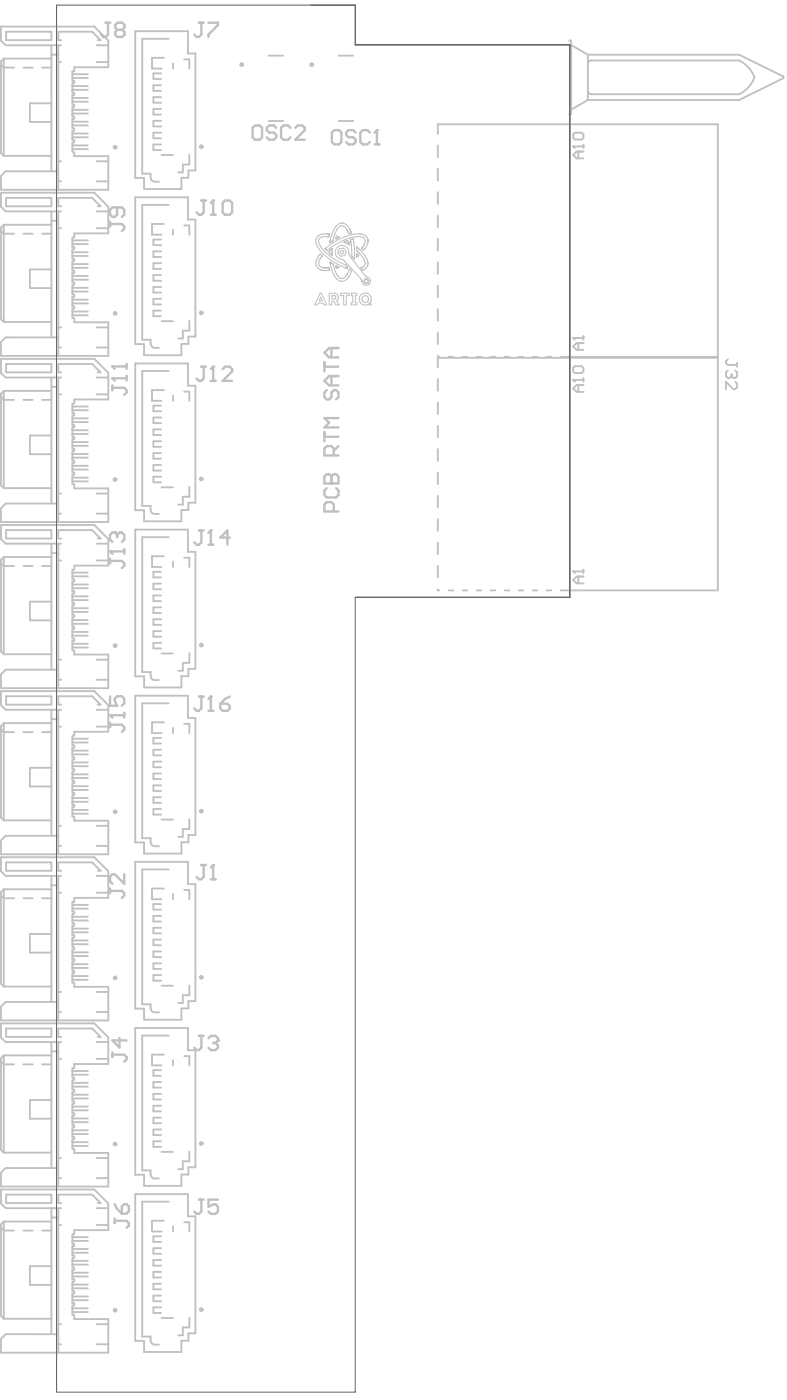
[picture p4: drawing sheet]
<svg xmlns="http://www.w3.org/2000/svg" width="280mm" height="499mm" viewBox="0 0 280 499" stroke-linecap="round" stroke-linejoin="round" font-family="sans-serif">
<g fill="none" stroke="#c0c0c0" stroke-width=".66">
<path d="M2.2 11.3v3M18.3 11.3v3M18.3 19.5h2.5M20.8 11.3v3M25.8 33l.6 .1v.7l-.6 .1v3.3l.6 .1M26.4 25.3l-.6 .2v3.2l.6 .2v.7l-.6 .1M54.6 26.1v2M54.6 34.6v2M54.6 38.8v2M65.6 21.1h1.8M25.8 41.4l.6 .2v.6l-.6 .2M25.8 45.6l.6 .2v.7l-.6 .1v3.3l.6 .1v.7l-.6 .2"/>
<path d="M25.8 54.1l.6 .2v1.3M54.6 47.3v2M57.5 55.3h4.1M67.4 58.6h-2.3v2.8h-1.7M50.6 61.9h3v1.3M54.1 79.8v3.8M67.1 60.7v2.6h-2.5M25.8 87.9l.6 .2v.7l-.6 .1M26.4 83.1v1.4l-.6 .2M26.4 92.3v.7l-.6 .1v3.3l.6 .1v.7l-.6 .2M54.6 89.6v2M54.6 93.8v2"/>
<path d="M61.6 81.8v1.8M65.6 80.3h1.8v3.3M25.8 100.6l.6 .2v.6l-.6 .2v3.2l.6 .2M25.8 109.1l.6 .1v.7l-.6 .1M25.8 113.3l.6 .1v1.4M54.6 102.2v2M54.6 106.5v2M57.5 114.4h4.1M67.1 119.9v2.6h-2.5M67.4 114.3v3.5h-2.3M18.3 137.8h2.5M50.6 121.1h3v1.3"/>
<path d="M63.4 120.6h1.7M25.8 147.1l.6 .2v.6l-.6 .2v3.2l.6 .2v.7l-.6 .1M25.8 155.6l.6 .1v.7l-.6 .2M26.4 142.3v1.4l-.6 .2M26.4 160v.6l-.6 .2v3.2l.6 .2v.7l-.6 .1M54.6 148.8v2M54.6 157.2v2M61.6 141v1.8M25.8 168.3l.6 .1v.7l-.6 .1v3.3l.6 .1M54.6 161.4v2M54.6 169.9v2M57.5 173.6h4.1"/>
<path d="M67.4 173.5v3.5h-2.3M.3 181.1v4.9M.3 187.1v4.9M2.2 188.9v3M18.3 188.9v3M18.3 197h2.5M20.8 188.9v3M50.6 180.3h3v1.3M51.3 181.8v4M65.6 198.7h1.8M67.1 181.7h-2.5v4.1M25.8 207.3v3.2l.6 .2v.7l-.6 .1"/>
<path d="M25.8 214.8l.6 .1v.7l-.6 .2v3.2l.6 .2v.6l-.6 .2M26.4 201.5v1.4l-.6 .2v3.2l.6 .2M54.6 203.7v2M54.6 208v2M54.6 216.4v2M25.8 223.2l.6 .2v.6l-.6 .2M26.4 227.6v.7l-.6 .1v3.3l.6 .1v1.4M50.6 239.5h3M54.6 224.9v2M54.6 229.1v2M57.5 232.8h4.1M67.4 236.2h-2.3v2.8h-1.7"/>
<path d="M2.2 248.1v3M18.3 248.1v3M18.3 256.2h2.5M20.8 248.1v3M65.6 257.9h1.8M25.8 269.7l.6 .2v.7l-.6 .1v3.3l.6 .1M25.8 274.9v3.3l.6 .1v.7l-.6 .2M26.4 262.1l-.6 .2v3.2l.6 .2v.6l-.6 .2M54.6 262.9v2M54.6 271.4v2M54.6 275.6v2M25.8 282.4l.6 .2v.6l-.6 .2v3.2l.6 .2v.7l-.6 .1"/>
<path d="M25.8 290.9l.6 .1v1.4M50.6 298.6h3v1.4M54.6 284.1v2M57.5 292h4.1M67.1 297.5v2.6h-2.5M67.4 295.4h-2.3v2.8h-1.7M26.4 319.9v1.4l-.6 .2M54.1 316.6v3.8M61.6 318.6v1.8M65.6 317.1h1.8v3.3M25.8 324.7l.6 .2v.6l-.6 .2M25.8 337.4l.6 .1v.7l-.6 .2v3.2l.6 .2"/>
<path d="M26.4 329.1v.7l-.6 .1v3.3l.6 .1v.7l-.6 .1M54.6 330.6v2M54.6 339v2M25.8 342.6v3.2l.6 .2v.7l-.6 .1M25.8 350.1l.6 .1v1.4M50.6 357.8h3v1.4M54.6 343.2v2M57.5 351.2h4.1M63.4 357.4h1.7M67.1 356.7v2.6h-2.5M67.4 351.1v3.5h-2.3M18.3 374.6h2.5"/>
<path d="M26.4 379.1v1.4l-.6 .2M61.6 377.7v1.9M25.8 383.9l.6 .2v.6l-.6 .2v3.2l.6 .2v.6l-.6 .2M25.8 392.3l.6 .2v.7l-.6 .1M26.4 396.7v.7l-.6 .2v3.2l.6 .2v.6l-.6 .2M54.6 385.5v2M54.6 398.2v2M.3 417.9v4.9M25.8 405l.6 .2v.7l-.6 .1v3.3l.6 .1M50.6 417h3v1.4M51.3 418.6v3.9M54.6 406.6v2"/>
<path d="M57.5 410.4h4.1M67.1 418.5h-2.5v4M67.4 410.3v3.5h-2.3M.3 423.8v5M2.2 425.7v3M18.3 433.8h2.5M18.3 425.7v3M20.8 425.7v3M26.4 438.3v1.4l-.6 .1v3.3l.6 .1M65.6 435.5h1.8M25.8 444.1v3.2l.6 .2v.6l-.6 .2M25.8 451.5l.6 .2v.7l-.6 .1v3.3l.6 .1v.7l-.6 .2"/>
<path d="M25.8 460l.6 .2v.6l-.6 .2M54.6 440.5v2M54.6 444.7v2M54.6 453.2v2M26.4 464.4v.6l-.6 .2v3.2l.6 .2v1.4M50.6 476.2h3M54.6 465.8v2M57.5 469.6h4.1M67.4 473h-2.3v2.8h-1.7"/>
</g>
<g fill="none" stroke="#c0c0c0" stroke-width=".36">
<path d="M114 90.5l.7 .6M114.6 91.2l-.4 .6M114.6 91.2h.1M114.7 91.2h-.1M114.7 91.1l-.3 .4M115.7 88.6v.1M115.7 88.6h.1M115.8 83.3h.1M115.8 95.4h.1M115.8 88.6h.1M115.8 88.5v.1M116 88.4l-.2 .1"/>
<path d="M116 88.4h.1M116 88.4l-.1 .1M116.1 95.4h-.1M116.2 95.4h-.1M116.8 95.4h-.3M116.8 95.3v.1M116.8 95.3h.3l.2 1h-.2M117 95.3h-.1M117.1 96.3l-.6 .1M117.1 96.3h.1M117.2 89.8v.1M117.3 96.3h-.1"/>
<path d="M117.4 90.2l.6 .5M117.5 93.4v.2M117.5 93.4h.1M117.5 86.3l-.1 .2M117.5 86.3h.1M117.5 86.5h-.1M117.5 89.2l-.1 .1M117.5 93.6h.1M117.5 93.6v.3M117.5 93.4v.1M117.5 93.8h.1M117.5 93.5h.1"/>
<path d="M117.5 93.9h.1M117.5 93.9l.1 .1M117.5 85.8v.1M117.6 85.7l-.1 .6M117.6 94v.1M117.6 94.1h.1M117.6 85.6v.1M117.6 86.4h.1M117.6 86.4l-.1 .1M117.6 93.5h.1M117.6 93.5l.9 .6M117.8 89l-.3 .2"/>
<path d="M117.8 89h.1M118 86.1l-.4 .3M118 90.7h.1M118 88.8l-.2 .2M118 90.7l.1 .1M118 88.8h.1M118 86.1h.1M118 90.7v.1M118.1 88.8h-.1M118.1 88.8h.1M118.1 90.8h.1M118.1 88.7v.1"/>
<path d="M118.1 86l-.1 .1M118.2 88.7h-.1M118.2 90.9h.1M118.2 88.7v2.2M118.6 94.2v.1M119.5 94.8l.1 .2M119.6 95v.3M119.6 95.1h.1M119.6 94.7l.9 .5M119.6 95.3h.1M119.8 84l-.2 1M119.9 85h.1"/>
<path d="M120.3 84.8h-.1M120.4 84.7v.1M120.5 95.2l.2 .1-1 .4v-.4M120.5 95.2l-.8 .3M120.6 84.7l-.7 .3M122.2 88.4l-1.5 .3-.5 1.4 1 1.2 1.5-.2M122.5 86.2h-.1M122.6 86.2h-.1M122.7 86.1h-.1M122.7 95.3l.2 .1M122.9 86l-.3 .2M112.1 108.6h.9l.3-.6h1.7l.3 .6"/>
<path d="M114 104.4h.3M114.2 105.9l.5 1.3h-1.1zM117.2 104.5h1.8M118.1 106.5h.9M119.8 107.1l.9 1.5h-1.2l-.7-1.2h-.7v1.2h-.9M121.4 100.2h.6"/>
</g>
<circle cx="119.9" cy="85" r=".17" fill="#c0c0c0"/>
<g fill="none" stroke="#c0c0c0" stroke-width=".36">
<path d="M121.4 79.5h.6M115.7 88.7l.7 .6M116.2 83.3h.2M116.3 84.3l.5 .1M116.4 89.3h.1M116.5 89.3h-.1M116.5 89.3h.1M116.5 95.4h-.3M116.6 84.4h.1M116.6 96.4h-.2M116.6 83.4h.1M116.7 83.4l.6 .1"/>
<path d="M116.7 84.4h.1M116.8 83.4h.1M117.3 83.5l-.2 .9h-.3M117.3 83.5l-.4 .9M119.8 84l1.1 .5-.3 .2M120.6 84.6l-1.1 .4M122.2 88.4l1 1.2-.5 1.5M122.4 86.2l1.9 .8v.3zM122.9 95.4l.5 .2M123 95.4l.1 .1M123.2 94.5l.6 .6-.2 .6M123.2 94.5l.4 1.2"/>
<path d="M123.2 94.5h.1M123.4 93.8l4.9 5.4M123.4 95.6h.1M123.4 95.6l.2 .1M123.6 85.8l-.7 .2M123.6 82l.5 1.2M123.6 95.6v.1M124 82.9v.1M124.1 83.2h.1M124.1 86.2l.2 .8M124.3 81.4l.7 1.3M124.4 95.8l.7 .8"/>
<path d="M124.8 85.4l.9-.3 .1 .3M124.8 85.4v.1M124.8 85.5v.1M124.8 85.5h.1M124.8 85.5l.4 3.4M124.8 85.6h.1M124.9 82.6h.1M125 82.7l.1 .3-.9 .2M125 82.8h.1M125.2 91.2l.9 1.1v-.7M125.3 92.2l4.5 5.9M125.8 85.4l.2 1.2"/>
<path d="M125.8 85.5h.1M126.9 88v1.2M126.9 88h.1M126.9 88l1.1 1M127 90.4l.7 .7-.8 .6M127 89.4l.4 .3M127.1 88.2h.1M127.2 89.6h.1M127.3 89.6l.9 1M127.9 83.3l.1 .1M128.4 95.3l.7 .9M128.9 88.4h.1"/>
<path d="M129.2 96.1v.1M129.3 96.1h-.1M129.4 96.1h-.1M129.5 87.4l-.8 1.2 .7 .6M129.7 99.4l1-.1 .7 .7-.4 1-1 .1-.6-.7zM130.9 86.6l-.1 .1M130.9 86.6h.1M130.9 86.5h.1M130.9 86.4v.1M130.9 86.4h.1M130.9 86.3v.1M130.9 85.5h.1"/>
<path d="M130.9 93.6h.1M130.9 93.6v.8l.1-.8M130.9 85.5v.8M131 93.6h.1M114 104.4l-1.9 4.2M114.3 104.4l1.9 4.2h-.9M117.2 104.5v4.1M118.4 105.3h.1M118.6 105.3h-.5v1.2M118.6 105.3h.3M118.6 105.3h.1M118.8 105.3h.2"/>
<path d="M121.3 104.5h3v.8h-1v3.3h-1v-3.3h-1zM125.1 104.5h1.9v.8h-.5v2.5h.5v.8h-2v-.8h.6v-2.5h-.5zM128.8 100.2v.1M128.8 100.2h.1M128.8 100.3h.1M131 108.4l.8-.6 .4 .8z"/>
</g>
<g fill="none" stroke="#c0c0c0" stroke-width=".66">
<path d="M2.2 14.3h16.1M2.2 11.3h16.1M18.3 16.1v44.9M20.8 16.1v51.5M20.8 14.3h1M20.8 11.3h12l3 3h-1M21.8 16.1h-19.8l-1.7-1.6v-5h33.3l4.9 5v9.5h-12.1v1.3M34.4 16.1h4.1M60 13.8h-9.4v48.1M95.6 19.8h5.2M120.5 19.8h5.2M202.6 14.4h.7v26.3h-.7"/>
<path d="M203.3 16l5.9 3.5M209.2 19.5v16.1M209.2 19.5h53.9l15.6 7.7M.3 23.1l1 1h3.7M1.3 20.9l-1 1v32.6l1 1M1.3 20.9h17M1.3 20.9v34.6M8.3 24.1h3.3M15 24.1h3.3M18.3 36.8h-7.7v6.7h7.7M20.8 22.1h1M25.8 29.7v3.3"/>
<path d="M25.8 39.1h5.5M25.8 36.2h5.5M25.8 34.9h5.5M25.8 32h5.5M25.8 30.7h5.5M25.8 27.8h5.5M25.8 26.4h5.5M26.4 37.3v.7l-.6 .2v3.2M34.4 22.1h4.1M54.6 38.8h2.7M54.6 36.6h2.7M54.6 34.6h2.7"/>
<path d="M54.6 28.1h2.7M54.6 26.1h2.7M57.3 30.4h-2.7v2h2.7M58.3 20.6h-4.2v3.8h3.4M61.6 22.6v1.9M67.4 21.1v3.4M209.2 35.6l-5.9 3.5M210.6 33.6h52.5M210.6 21.5h52.5M278.7 27.9l-15.6 7.7h-53.9M1.3 55.5h17M21.8 57.5h-1"/>
<path d="M25.8 42.4v3.2M25.8 50.9v3.2M25.8 53.1h5.5M25.8 51.8h5.5M25.8 48.9h5.5M25.8 47.6h5.5M25.8 43.4h5.5M25.8 40.5h5.5M25.8 44.7h5.5M26.4 55.6h12.1v12h-38.2v-4.9l1.7-1.7h18.7M34.4 57.5h4.1M54.6 49.3h2.7"/>
<path d="M54.6 47.3h2.7M54.6 40.8h2.7M57.3 43.1h-2.7v2h2.7M57.3 51.5h-2.7v2h2.7M67.4 55.1v3.5M95.6 43.1h5.2M120.5 43.1h5.2M155.8 47.7v-3.4h99.7v82.9h-56M155.8 51.9v4.1M2.2 70.5h16.1v3h-16.1zM18.3 75.3v44.9M18.3 78.7h2.5"/>
<path d="M20.8 75.3v51.5M20.8 64.6h1M21.8 75.3h-19.8l-1.7-1.6v-5h33.3l4.9 5v9.4h-12.1M21.8 73.5h-1v-3h12l3 3h-1M34.4 75.3h4.1M34.4 64.6h4.1M54.1 79.8h4.2M55.1 64.7h1.5M60 73h-9.4v48.1M67.1 60.7h2.4v-41.7h-2.6v-7.9h-18.8v52.3h3.2v4h13.3v-4.1M155.8 60.2v4.1M155.8 68.5v4.2"/>
<path d="M155.8 76.8v4.2M.3 82.3l1 1h3.7M1.3 80.1l-1 1v32.6l1 1M1.3 80.1h17M1.3 80.1v34.6M8.3 83.3h3.3M15 83.3h3.3M18.3 96h-7.7v6.6h7.7M20.8 81.3h1M25.8 84.7v3.2M25.8 88.9v3.3l.6 .1M25.8 97.4v3.2"/>
<path d="M25.8 98.3h5.5M25.8 94.1h5.5M25.8 91.2h5.5M25.8 89.9h5.5M25.8 87h5.5M25.8 85.6h5.5M31.3 99.7h-5.5M31.3 95.4h-5.5M34.4 81.3h4.1M54.1 83.6h3.4M54.6 95.8h2.7M54.6 93.8h2.7"/>
<path d="M54.6 91.6h2.7M54.6 89.6h2.7M57.3 85.3h-2.7v2h2.7M57.3 98h-2.7v2h2.7M155.8 85.1v4.2M155.8 93.5v4.1M1.3 114.7h17M20.8 116.7h1M25.8 110v3.3M25.8 111h5.5M25.8 106.8h5.5M25.8 102.5h5.5"/>
<path d="M26.4 114.8h12.1v12h-38.2v-4.9l1.7-1.7h18.7M26.4 105v.7l-.6 .1v3.3M31.3 108.1h-5.5M31.3 103.9h-5.5M31.3 112.3h-5.5M34.4 116.7h4.1M54.6 108.5h2.7M54.6 106.5h2.7M54.6 104.2h2.7M54.6 102.2h2.7M57.3 110.7h-2.7v2h2.7M65.1 117.8v2.8"/>
<path d="M67.1 119.9h2.4v-41.7h-2.6v-7.9h-18.8v52.3h3.2v4h13.3v-4.1M155.8 101.8v4.1M155.8 110.1v4.2M155.8 118.4v4.2M207.7 119.8v1.2M1.3 139.3l-1 1v32.6l1 1M1.3 139.3h17M1.3 139.3v34.6M2.2 129.7h16.1v3h-16.1zM18.3 134.5v44.9M20.8 134.5v51.5M20.8 123.8h1"/>
<path d="M21.8 134.5h-19.8l-1.7-1.6v-5h33.3l4.9 5v9.4h-12.1M21.8 132.7h-1v-3h12l3 3h-1M34.4 134.5h4.1M34.4 123.8h4.1M55.1 123.9h1.5M58.3 139h-4.2v3.8h3.4M60 132.2h-9.4v48.1M65.6 139.5h1.8v3.3M155.8 130.9v-3.4h99.7v82.9h-56M155.8 126.7v.5h.5M155.8 135.1v4.1M159.6 127.2h1.7"/>
<path d="M164.6 127.2h1.7M169.6 127.2h1.7M174.6 127.2h1.7M179.6 127.2h1.7M184.6 127.2h1.6M189.5 127.2h1.7M194.5 127.2h1.7M204 120.4h3.7M205.8 122.2v2.5M207.7 122.2h-2.5l-1.2 1.2 1.2 1.3h2.5M.3 141.5l1 1h3.7M8.3 142.5h3.3"/>
<path d="M15 142.5h3.3M18.3 155.2h-7.7v6.6h7.7M20.8 140.5h1M25.8 143.9v3.2M25.8 152.3v3.3M25.8 156.6v3.2l.6 .2M25.8 158.8h5.5M25.8 157.5h5.5M25.8 154.6h5.5M25.8 153.3h5.5M25.8 150.4h5.5M25.8 149.1h5.5"/>
<path d="M25.8 144.8h5.5M25.8 146.2h5.5M34.4 140.5h4.1M54.6 159.2h2.7M54.6 157.2h2.7M54.6 150.8h2.7M54.6 148.8h2.7M57.3 144.5h-2.7v2h2.7M57.3 153h-2.7v2h2.7M155.8 143.4v4.2M155.8 151.7v4.2M1.3 173.9h17"/>
<path d="M20.7 179.4h-18.7l-1.7 1.7M21.8 175.9h-1M25.8 165v3.3M25.8 171.5h5.5M25.8 170.2h5.5M25.8 167.3h5.5M25.8 166h5.5M25.8 163.1h5.5M25.8 161.7h5.5M26.4 172.6v1.4h12.1v12h-38.2M34.4 175.9h4.1M54.6 171.9h2.7"/>
<path d="M54.6 169.9h2.7M54.6 163.4h2.7M54.6 161.4h2.7M57.3 165.7h-2.7v2h2.7M65.1 177v2.8h-1.7M155.8 160v4.2M155.8 168.3v4.2M155.8 176.7v4.1M.3 187.1h33.3l4.9 4.9v9.5h-12.1M.3 192l1.7 1.7h19.8M1.3 198.5l-1 1v32.6l1 1M1.3 198.5h17"/>
<path d="M1.3 198.5v34.6M2.2 191.9h16.1M2.2 188.9h16.1M18.3 193.7v44.9M20.8 193.7v51.5M20.8 199.7h1M20.8 191.9h1M20.8 188.9h12l3 3h-1M20.8 183h1M34.4 199.7h4.1M34.4 183h4.1M34.4 193.7h4.1"/>
<path d="M48.1 188.7h18.8v7.9h2.6v41.7h-2.4v2.6h-2.5v4h-13.3v-3.9h-3.2zM51.3 185.8h13.3M55.1 183.1h1.5M58.3 198.2h-4.2v3.8h3.4M60 191.4h-9.4v48.1M67.1 181.7v-2.6h2.4v-41.7h-2.6v-7.9h-18.8v52.3h3.2M67.4 198.7v3.3M155.8 185v4.2M155.8 193.3v4.2M.3 200.7l1 1h3.7M8.3 201.7h3.3M15 201.7h3.3"/>
<path d="M18.3 214.4h-7.7v6.6h7.7M25.8 211.5v3.3M25.8 220v3.2M25.8 218h5.5M25.8 216.7h5.5M25.8 212.5h5.5M25.8 209.6h5.5M25.8 208.3h5.5M25.8 205.4h5.5M25.8 204h5.5M25.8 213.8h5.5M26.4 206.5v.6l-.6 .2"/>
<path d="M54.6 218.4h2.7M54.6 216.4h2.7M54.6 210h2.7M54.6 208h2.7M54.6 205.7h2.7M54.6 203.7h2.7M57.3 212.2h-2.7v2h2.7M61.6 200.2v1.8M155.8 209.9v.5h.5M155.8 201.6v4.2M159.6 210.4h1.7M164.6 210.4h1.7"/>
<path d="M169.6 210.4h1.7M174.6 210.4h1.7M179.6 210.4h1.7M184.6 210.4h1.6M189.5 210.4h1.7M194.5 210.4h1.7M1.3 233.1h17M21.8 235h-1M25.8 224.2v3.2l.6 .2M25.8 230.7h5.5M25.8 229.4h5.5M25.8 226.5h5.5"/>
<path d="M25.8 225.2h5.5M25.8 222.3h5.5M25.8 220.9h5.5M26.4 233.2h12.1v12h-38.2v-4.9l1.7-1.7h18.7M34.4 235h4.1M53.6 239.5v1.3M54.6 231.1h2.7M54.6 229.1h2.7M54.6 226.9h2.7M54.6 224.9h2.7M57.3 220.6h-2.7v2h2.7M67.4 232.7v3.5"/>
<path d="M.3 259.9l1 1h3.7M1.3 257.7l-1 1v32.6l1 1M1.3 257.7h17M1.3 257.7v34.6M2.2 251.1h16.1M2.2 248.1h16.1M18.3 252.9v44.9M20.8 252.9v51.5M20.8 258.9h1M20.8 251.1h1M20.8 248.1h12l3 3h-1M20.8 242.2h1"/>
<path d="M21.8 252.9h-19.8l-1.7-1.7v-5h33.3l4.9 5v9.5h-12.1v1.4M34.4 258.9h4.1M34.4 252.9h4.1M34.4 242.2h4.1M55.1 242.3h1.5M58.3 257.4h-4.2v3.8h3.4M60 250.6h-9.4v48M61.6 259.4v1.8M67.4 257.9v3.3M8.3 260.9h3.3M15 260.9h3.3M18.3 273.6h-7.7v6.6h7.7"/>
<path d="M25.8 266.5v3.2M25.8 279.2v3.2M25.8 277.2h5.5M25.8 275.9h5.5M25.8 273h5.5M25.8 271.7h5.5M25.8 268.8h5.5M25.8 267.4h5.5M25.8 264.6h5.5M25.8 263.2h5.5M26.4 274.1v.7l-.6 .1M54.6 277.6h2.7"/>
<path d="M54.6 275.6h2.7M54.6 273.4h2.7M54.6 271.4h2.7M54.6 264.9h2.7M54.6 262.9h2.7M57.3 267.1h-2.7v2h2.7M57.3 279.8h-2.7v2h2.7M1.3 292.3h17M21.8 294.2h-1M25.8 287.6v3.3M25.8 289.9h5.5M25.8 288.6h5.5"/>
<path d="M25.8 285.7h5.5M25.8 284.4h5.5M25.8 280.1h5.5M25.8 281.5h5.5M26.4 292.4h12.1v12h-38.2v-4.9l1.7-1.7h18.7M34.4 294.2h4.1M54.6 286.1h2.7M54.6 284.1h2.7M57.3 288.2h-2.7v2h2.7M67.1 297.5h2.4v-41.7h-2.6v-7.9h-18.8v52.3h3.2v3.9h13.3v-4M67.4 291.9v3.5M.3 319.1l1 1h3.7"/>
<path d="M1.3 316.9l-1 1v32.6l1 1M1.3 316.9h17M1.3 316.9v34.6M2.2 307.3h16.1v3h-16.1zM18.3 312.1v44.9M18.3 315.4h2.5M20.8 312.1v51.5M20.8 318.1h1M20.8 301.4h1M21.8 312.1h-19.8l-1.7-1.7v-5h33.3l4.9 5v9.5h-12.1M21.8 310.3h-1v-3h12l3 3h-1M34.4 318.1h4.1"/>
<path d="M34.4 312.1h4.1M34.4 301.4h4.1M54.1 316.6h4.2M55.1 301.5h1.5M60 309.8h-9.4v48M8.3 320.1h3.3M15 320.1h3.3M18.3 332.8h-7.7v6.6h7.7M25.8 321.5v3.2M25.8 325.7v3.2l.6 .2M25.8 334.1v3.3M25.8 339.3h5.5"/>
<path d="M25.8 335.1h5.5M25.8 330.9h5.5M25.8 326.6h5.5M25.8 322.4h5.5M31.3 336.4h-5.5M31.3 332.2h-5.5M31.3 328h-5.5M31.3 323.7h-5.5M54.1 320.4h3.4M54.6 339h2.7M54.6 332.6h2.7M54.6 330.6h2.7"/>
<path d="M57.3 322.1h-2.7v2h2.7M57.3 326.3h-2.7v2h2.7M57.3 334.8h-2.7v2h2.7M1.3 351.5h17M21.8 353.4h-1M25.8 346.8v3.3M25.8 347.8h5.5M25.8 343.5h5.5M26.4 351.6h12.1v12h-38.2v-4.9l1.7-1.7h18.7M26.4 341.8v.6l-.6 .2M31.3 344.9h-5.5M31.3 340.7h-5.5"/>
<path d="M31.3 349.1h-5.5M34.4 353.4h4.1M54.6 345.2h2.7M54.6 343.2h2.7M54.6 341h2.7M57.3 347.4h-2.7v2h2.7M65.1 354.6v2.8M67.1 356.7h2.4v-41.7h-2.6v-7.9h-18.8v52.3h3.2v3.9h13.3v-4M.3 378.2l1 1h3.7M1.3 376l-1 1v32.7l1 1M1.3 376h17M1.3 376v34.7"/>
<path d="M2.2 366.5h16.1v3h-16.1zM8.3 379.2h3.3M15 379.2h3.3M18.3 371.3v44.9M20.8 371.3v51.5M20.8 377.3h1M20.8 360.6h1M21.8 371.3h-19.8l-1.7-1.7v-5h33.3l4.9 5v9.5h-12.1M21.8 369.5h-1v-3h12l3 3h-1M34.4 377.3h4.1M34.4 371.3h4.1M34.4 360.6h4.1"/>
<path d="M55.1 360.7h1.5M58.3 375.8h-4.2v3.8h3.4M60 369h-9.4v48M65.6 376.3h1.8v3.3M18.3 392h-7.7v6.6h7.7M25.8 380.7v3.2M25.8 389.1v3.2M25.8 393.3v3.3l.6 .1M25.8 399.8h5.5M25.8 398.5h5.5M25.8 395.6h5.5M25.8 394.3h5.5"/>
<path d="M25.8 391.4h5.5M25.8 390.1h5.5M25.8 387.2h5.5M25.8 385.8h5.5M25.8 381.6h5.5M25.8 382.9h5.5M54.6 398.2h2.7M54.6 387.5h2.7M54.6 385.5h2.7M57.3 381.3h-2.7v2h2.7M57.3 389.8h-2.7v2h2.7M57.3 394h-2.7v2h2.7"/>
<path d="M1.3 410.7h17M20.7 416.2h-18.7l-1.7 1.7M20.8 419.8h1M21.8 412.6h-1M25.8 401.8v3.2M25.8 408.3h5.5M25.8 407h5.5M25.8 404.1h5.5M25.8 402.7h5.5M26.4 409.4v1.4h12.1v12h-38.2M34.4 419.8h4.1M34.4 412.6h4.1"/>
<path d="M54.6 408.6h2.7M54.6 406.6h2.7M54.6 400.2h2.7M55.1 419.9h1.5M57.3 402.4h-2.7v2h2.7M65.1 413.8v2.8h-1.7M67.1 418.5v-2.6h2.4v-41.7h-2.6v-7.9h-18.8v52.3h3.2M.3 423.8h33.3l4.9 5v9.5h-12.1M.3 437.4l1 1h3.7M.3 428.8l1.7 1.7h19.8M1.3 435.2l-1 1v32.7l1 1M1.3 435.2h17"/>
<path d="M1.3 435.2v34.7M2.2 428.7h16.1M2.2 425.7h16.1M8.3 438.4h3.3M15 438.4h3.3M18.3 430.5v44.9M20.8 430.5v51.5M20.8 436.5h1M20.8 428.7h1M20.8 425.7h12l3 3h-1M34.4 430.5h4.1M34.4 436.5h4.1"/>
<path d="M48.1 425.5h18.8v7.9h2.6v41.7h-2.4v2.6h-2.5v4h-13.3v-3.9h-3.2zM51.3 422.5h13.3M58.3 435h-4.2v3.8h3.4M60 428.2h-9.4v48M61.6 436.9v1.9M67.4 435.5v3.3M18.3 451.2h-7.7v6.6h7.7M25.8 448.3v3.2M25.8 456.8v3.2M25.8 459h5.5M25.8 457.7h5.5M25.8 454.8h5.5"/>
<path d="M25.8 453.5h5.5M25.8 449.3h5.5M25.8 446.4h5.5M25.8 445h5.5M25.8 442.1h5.5M25.8 440.8h5.5M25.8 450.6h5.5M26.4 443.2v.7l-.6 .2M54.6 455.2h2.7M54.6 453.2h2.7M54.6 446.7h2.7M54.6 444.7h2.7"/>
<path d="M54.6 442.5h2.7M54.6 440.5h2.7M57.3 449h-2.7v2h2.7M57.3 457.4h-2.7v2h2.7M1.3 469.9h17M20.8 479h1M21.8 471.8h-1M25.8 461v3.2l.6 .2M25.8 467.5h5.5M25.8 466.2h5.5M25.8 463.3h5.5M25.8 461.9h5.5"/>
<path d="M26.4 470h12.1v12h-38.2v-5l1.7-1.6h18.7M34.4 479h4.1M34.4 471.8h4.1M53.6 476.2v1.4M54.6 467.8h2.7M54.6 465.8h2.7M55.1 479.1h1.5M57.3 461.6h-2.7v2h2.7M67.4 469.5v3.5"/>
</g>
<circle cx="204" cy="120.4" r=".33" fill="#c0c0c0"/>
<path d="M204 120.4l.6 .6" fill="none" stroke="#c0c0c0" stroke-width=".66"/>
<path d="M39.2 257.4v1.7M39.2 258.2h4.2l.8 .9v.8l-.8 .9M39.2 254.8h5M44.2 254v1.7M39.2 316.6v1.7M39.2 317.4h4.2l.8 .9v.8l-.8 .9M44.2 311.5v3.4l-3.4-3.4h-.8l-.8 .8v1.7l.8 .9M40 374.9v1.7M40 375.8h4.2l.9 .8v.9l-.9 .8M42.5 369.9v3.3l-2.5-2.5h5.1" fill="none" stroke="#c0c0c0" stroke-width=".84"/>
<circle cx="39.2" cy="254.8" r=".42" fill="#c0c0c0"/>
<g fill="none" stroke="#c0c0c0" stroke-width=".84">
<path d="M37.6 8.1h1.7M38.4 8.1v4.2l-.8 .9h-.8l-.9-.9M41.8 10.6l-.8-.8v-.9l.8-.8h1.7l.9 .8v.9l-.9 .8M41.8 10.6l-.8 .9v.8l.8 .9h1.7l.9-.9v-.8l-.9-.9M41.8 10.6h1.7M39.2 254.8l.8 .9M39.2 248.1v3.4h2.5l-.9-1.7v-.9l.9-.8h1.7l.8 .8v1.7l-.8 .9M70.8 369.1h1.7M71.7 369.1v4.2l-.9 .9h-.8l-.9-.9M74.2 369.9l.8-.8h1.7l.9 .8v.9M70.8 427.4h1.7M71.7 427.4v4.3l-.9 .8h-.8l-.9-.8"/>
<path d="M77.6 427.4h-3.4v2.6l1.7-.9h.8l.9 .9v1.7l-.9 .8h-1.7l-.8-.8"/>
</g>
<circle cx="77.6" cy="370.8" r=".42" fill="#c0c0c0"/>
<path d="M71.7 308.2h1.6M72.5 308.2v4.3l-.8 .8h-.9l-.8-.8M75 313.3h1.7M75.9 308.2v5.1M75.9 371.6h.8M76.7 371.6l.9 .9v.8l-.9 .9h-1.7l-.8-.9M77.6 370.8l-.9 .8" fill="none" stroke="#c0c0c0" stroke-width=".84"/>
<circle cx="75.9" cy="308.2" r=".42" fill="#c0c0c0"/>
<path d="M70.8 8.1h1.7M71.7 8.1v4.2l-.9 .9h-.8l-.9-.9M74.2 8.1h3.4v.8l-3.4 3.4v.9M75.9 308.2l-.9 .9" fill="none" stroke="#c0c0c0" stroke-width=".84"/>
<path d="M204 203.6h3.7M205.8 205.4v2.5M207.7 205.4h-2.5l-1.2 1.2 1.2 1.3h2.5M207.7 203v1.2" fill="none" stroke="#c0c0c0" stroke-width=".66"/>
<circle cx="204" cy="203.6" r=".33" fill="#c0c0c0"/>
<path d="M204 203.6l.6 .6" fill="none" stroke="#c0c0c0" stroke-width=".66"/>
<path d="M39.2 199v1.7M39.2 199.9h4.2l.8 .8v.9l-.8 .8M39.2 196.5h5M44.2 195.6v1.7M40.8 434.1v1.7M40.8 435h4.2l.9 .8v.9l-.9 .8M40.8 429.1l.9 1.6 1.7 1.7M44.2 429.1h.8l.9 .8v1.7l-.9 .8h-1.6v-2.5z" fill="none" stroke="#c0c0c0" stroke-width=".84"/>
<circle cx="39.2" cy="196.5" r=".42" fill="#c0c0c0"/>
<path d="M39.2 196.5l.8 .8M40.8 189.7h-.8l-.8 .9v1.7l.8 .8" fill="none" stroke="#c0c0c0" stroke-width=".84"/>
<circle cx="40.8" cy="189.7" r=".42" fill="#c0c0c0"/>
<path d="M40 137.3v1.7M40 138.2h4.2l.9 .8v.9l-.9 .8M40 134.8h5.1M45.1 133.9v1.7M40.8 189.7l.9 .9M41.7 190.6v.8M41.7 190.6l.8-.9h.9l.8 .9v1.7l-.8 .8" fill="none" stroke="#c0c0c0" stroke-width=".84"/>
<circle cx="40" cy="134.8" r=".42" fill="#c0c0c0"/>
<path d="M40 134.8l.8 .8M40 130.6h5.1M45.1 129.7v1.7" fill="none" stroke="#c0c0c0" stroke-width=".84"/>
<circle cx="40" cy="130.6" r=".42" fill="#c0c0c0"/>
<path d="M39.2 79v1.7M39.2 79.8h4.2l.8 .9v.8l-.8 .8M41.7 73.9v2.5l-.9 .9h-.8l-.8-.9v-1.7l.8-.8h3.4l.8 .8v1.7l-.8 .9M40 130.6l.8 .8" fill="none" stroke="#c0c0c0" stroke-width=".84"/>
<path d="M204 52.2h3.7M205.8 54v2.4M207.7 54h-2.5l-1.2 1.2 1.2 1.2h2.5M207.7 51.6v1.2" fill="none" stroke="#c0c0c0" stroke-width=".66"/>
<circle cx="204" cy="52.2" r=".33" fill="#c0c0c0"/>
<path d="M204 52.2l.6 .6M204.6 47.3h2.4l.7 .6v1.2l-.7 .6h-2.4l-.6-.6v-1.2zM204 135.4h3.7M205.8 137.2v2.4M207.7 134.8v1.2M207.7 137.2h-2.5l-1.2 1.2 1.2 1.2h2.5" fill="none" stroke="#c0c0c0" stroke-width=".66"/>
<circle cx="204" cy="135.4" r=".33" fill="#c0c0c0"/>
<path d="M204 135.4l.6 .6M204.6 130.5h2.4l.7 .6v1.2l-.7 .6h-2.4l-.6-.6v-1.2zM259 128l-.6 .7v.7l.6 .6h3.4M261.7 132l.7 .7v1.3l-.7 .7h-.7M262.4 129.4v1.3" fill="none" stroke="#c0c0c0" stroke-width=".66"/>
<circle cx="261" cy="134.7" r=".33" fill="#c0c0c0"/>
<path d="M259 132l-.6 .7v1.3l.6 .7h.7l.7-.7M260.4 134l.6 .7M260.4 133.4v.6M261.7 136l.7 .7v1.3l-.7 .7h-.7l-2.6-2.7v2.7" fill="none" stroke="#c0c0c0" stroke-width=".66"/>
<path d="M115.5 172.3h5v-2.5l-.9-.9h-.8l-.8 .9v2.5M116.3 173.9l-.8 .9v1.6l.8 .8h3.3l.9-.8v-1.6l-.9-.9M118.8 182.2v-2.5l-.8-.8h-1.7l-.8 .8v2.5h5" fill="none" stroke="#c0c0c0" stroke-width=".84"/>
<circle cx="118" cy="172.3" r=".42" fill="#c0c0c0"/>
<g fill="none" stroke="#c0c0c0" stroke-width=".84">
<path d="M115.5 129v3.3M115.5 130.7h5M116.3 139l-.8 .8v1.7l.8 .8h.8l.9-.8v-1.7l.8-.8h.8l.9 .8v1.7l-.9 .8M118 124v3.3M118 134v3.3M120.5 134h-3.4l-1.6 1.7 1.6 1.6h3.4M120.5 124h-3.4l-1.6 1.7 1.6 1.6h3.4M115.5 154v3.3M115.5 155.6h5M120.5 158.9l-1.7 1.7M120.5 149h-5l1.6 1.6-1.6 1.7h5M115.5 172.3v-2.5l.8-.9h.8l.9 .9v2.5"/>
<path d="M118.8 162.3v-2.5l-.8-.9h-1.7l-.8 .9v2.5h5M70.8 248.2h1.7M71.7 248.2v4.2l-.9 .9h-.8l-.9-.9M74.2 253.3h1.7M75 248.2v5.1"/>
</g>
<circle cx="75" cy="248.2" r=".42" fill="#c0c0c0"/>
<path d="M71.7 71.5h1.6M72.5 71.5v4.2l-.8 .8h-.9l-.8-.8M75 76.5h1.7M75.9 71.5v5M75 248.2l-.8 .8M78.4 250.7h2.5l.9 .9v.8l-.9 .9h-1.6l-.9-.9zM81.8 248.2l-1.7 .8-1.7 1.7" fill="none" stroke="#c0c0c0" stroke-width=".84"/>
<circle cx="75.9" cy="71.5" r=".42" fill="#c0c0c0"/>
<path d="M119 46.4h1.7l.8 .8v3.4l-.8 .8h-1.7l-.9-.8v-3.4zM126.6 47.2l-.9-.8h-1.7l-.8 .8v.9l.8 .8h1.7l.9 .9v.8l-.9 .8h-1.7l-.8-.8M131.6 47.2l-.8-.8h-1.7l-.8 .8v3.4l.8 .8h1.7l.8-.8M133.3 51.4h1.7M134.2 46.4v5M75.9 71.5l-.9 .8M80.1 71.5h1.7l.8 .8v3.4l-.8 .8h-1.7l-.9-.8v-3.4z" fill="none" stroke="#c0c0c0" stroke-width=".84"/>
<circle cx="134.2" cy="46.4" r=".42" fill="#c0c0c0"/>
<path d="M134.2 46.4l-.9 .8M70.8 189h1.7M71.7 189v4.2l-.9 .9h-.8l-.9-.9M74.2 194.1h1.7M75 189v5.1" fill="none" stroke="#c0c0c0" stroke-width=".84"/>
<circle cx="75" cy="189" r=".42" fill="#c0c0c0"/>
<path d="M71.7 130.6h1.6M72.5 130.6v4.3l-.8 .8h-.9l-.8-.8M75 135.7h1.7M75.9 130.6v5.1M75 189l-.8 .9M81.8 191.5h-3.4l2.5-2.5v5.1" fill="none" stroke="#c0c0c0" stroke-width=".84"/>
<circle cx="75.9" cy="130.6" r=".42" fill="#c0c0c0"/>
<path d="M90.7 44.7h1.7l.9 .9v3.3l-.9 .9h-1.7l-.8-.9v-3.3zM98.3 45.6l-.8-.9h-1.7l-.8 .9v.8l.8 .8h1.7l.8 .9v.8l-.8 .9h-1.7l-.8-.9M103.4 45.6l-.9-.9h-1.6l-.9 .9v3.3l.9 .9h1.6l.9-.9M105.1 45.6l.8-.9h1.7l.9 .9v.8l-3.4 3.4h3.4M75.9 130.6l-.9 .9M79.2 131.5l.9-.9h1.7l.8 .9v.8l-3.4 3.4h3.4" fill="none" stroke="#c0c0c0" stroke-width=".84"/>
<g fill="none" stroke="#c0c0c0" stroke-width=".83">
<circle cx="86" cy="23" r=".42"/>
<circle cx="110.9" cy="23" r=".42"/>
<circle cx="41" cy="52.5" r=".42"/>
<circle cx="71.6" cy="52.3" r=".42"/>
<circle cx="41" cy="111.7" r=".42"/>
<circle cx="71.6" cy="111.5" r=".42"/>
<circle cx="41" cy="170.9" r=".42"/>
<circle cx="71.6" cy="170.7" r=".42"/>
<circle cx="41" cy="230.1" r=".42"/>
<circle cx="71.6" cy="229.9" r=".42"/>
<circle cx="41" cy="289.2" r=".42"/>
<circle cx="71.6" cy="289" r=".42"/>
<circle cx="41" cy="348.4" r=".42"/>
<circle cx="71.6" cy="348.2" r=".42"/>
<circle cx="41" cy="407.6" r=".42"/>
<circle cx="71.6" cy="407.4" r=".42"/>
<circle cx="41" cy="466.8" r=".42"/>
<circle cx="71.6" cy="466.6" r=".42"/>
</g>
<path d="M209.2 32.4l.4 .7 1 .5M210.6 21.5l-.8 .3-.6 .9M263.1 21.5a10.8 10.8 0 0 1 5.4 6.1 10.8 10.8 0 0 1-5.4 6M278.7 27.2l.2 .3-.2 .4M53.6 63.2a1.5 1.5 0 0 0 1.5 1.5M53.6 122.4a1.5 1.5 0 0 0 1.5 1.5M53.6 181.6a1.5 1.5 0 0 0 1.5 1.5M53.6 240.8a1.5 1.5 0 0 0 1.5 1.5M53.6 300a1.5 1.5 0 0 0 1.5 1.5M53.6 359.2a1.5 1.5 0 0 0 1.5 1.5M53.6 418.4a1.5 1.5 0 0 0 1.5 1.5M53.6 477.6a1.5 1.5 0 0 0 1.5 1.5" fill="none" stroke="#c0c0c0" stroke-width=".66"/>
<g fill="none" stroke="#c0c0c0" stroke-width=".36">
<path d="M121.4 79.5a6.5 6.5 0 0 0-3.6 5.3l-.2 .8M122 79.5l1.3 .6 1 1.3M114 90.5l-.7 .8a2.88 2.88 0 0 0 1.2 4.9M114.2 91.8l-.2 .4a1.79 1.79 0 0 0 .5 3M114.5 96.2l1.3 .2M114.5 95.2l1.3 .2M115.8 83.3l-.8 .1a2.79 2.79 0 0 0-2.5 1.8 2.79 2.79 0 0 0 .7 3 19.8 19.8 0 0 0 9.5 7.1M115.9 83.3h.3M116 95.4h-.1M116 95.4h-.2M116.2 95.4h-.2M116.3 84.3h-.4a1.86 1.86 0 0 0-2 .6 1.86 1.86 0 0 0-.2 2.1l1.3 2 2.2 2.1 2.7 1.8 3.3 1.6"/>
<path d="M116.4 83.3l.2 .1M116.5 96.4h-.7M116.6 96.4h-.8M117.2 89.7v.1M117.2 89.9v.1M117.2 89.9h.1M117.2 90h.1M117.2 90.1l.2 .1M117.3 89.4l-.1 .3M117.3 89.4h.1M117.4 89.3l-.1 .1M117.6 94.1l1.2 3.8a4 4 0 0 0 2.6 2.3"/>
<path d="M118.2 86h-.1M118.5 94.1h.1M118.6 94.1h.1M118.6 85.6l-.4 .4M118.6 94.2h.1M118.6 85.6h.1M118.6 94.3l1.3 3.5a1.93 1.93 0 0 0 1.9 1.4 1.93 1.93 0 0 0 1.8-1.6l.8-1.8M119.5 94.8h.1M119.5 94.7h.1M119.6 94.7h-.1M119.6 85h.1M119.6 85v.1"/>
<path d="M119.6 85.1h.1M119.8 85.1h-.1M119.8 85.1h.1M119.8 85h.1M120.3 81.4a1.79 1.79 0 0 1 1.8-.9 1.79 1.79 0 0 1 1.5 1.5M120.3 81.4l-1.1 1.9-.6 2.3M123.6 85.8h.1M123.7 85.8l.2 .1M123.9 85.9l.1 .1M124 86l.1 .2M124.5 91.2l.8 1M124.5 91.2l-.2-.4a3 3 0 0 0-3-3.3 2.54 2.54 0 0 0-1.9 2.8 2.54 2.54 0 0 0 2.6 2.2l1.4 1.3"/>
<path d="M124.8 85.4h.1M125.1 96.6l-.5 1.2a4.4 4.4 0 0 1-2.6 2.4M125.2 88.9v2.3M126 86.6l.1 5M126.9 88h.1M126.9 89.2h.1M126.9 89.2v.1M127 89.3h.1M127 90.4l-.1 1.3M127 89.3v.1M127.3 84.3l-4.2 1a23.1 23.1 0 0 0-6.6 4M127.3 84.3h.2a1.89 1.89 0 0 1 2.2 .8 1.89 1.89 0 0 1-.2 2.3"/>
<path d="M127.9 83.3h-.5a19.2 19.2 0 0 0-11.4 5.1M128 89l1.1 1.1a6.7 6.7 0 0 1 1.8 3.4M128 83.4l.8 .1a2.47 2.47 0 0 1 2.1 1.9M128.2 90.6l1.5 2.1a1.63 1.63 0 0 1 .2 1.7 1.63 1.63 0 0 1-1.5 .9M128.3 99.2l.5 1M129.2 96.2h-.1M129.8 98.1l.5 .4a1.71 1.71 0 0 1 1 2.8 1.53 1.53 0 0 1-2.5-1M130.8 86.7l-1.4 2.5M130.9 94.4l-.5 1-1.1 .7M130.9 85.4v.1M130.9 85.5h.1M130.9 93.5h.1"/>
<path d="M130.9 93.5v.1M119 104.5a1.45 1.45 0 0 1 1.4 1 1.45 1.45 0 0 1-.6 1.6M119 105.3a.61 .61 0 0 1 .5 .6 .61 .61 0 0 1-.5 .6M128.8 100.2h.1M128.8 100.3h.1M130 104.4a2.17 2.17 0 0 1 1.8 3.4M130 104.4a2.15 2.15 0 0 0-2.1 2.7 2.15 2.15 0 0 0 3.1 1.3"/>
<circle cx="121.7" cy="89.9" r=".63"/>
<circle cx="130" cy="106.6" r="1.18"/>
<circle cx="130.4" cy="100.2" r=".62"/>
</g>
<path d="M20.1 1.8h106.3v14.2h76.4v196.8h-76.4v283.2h-106.3z" fill="none" stroke="#5a5a5a" stroke-width=".36"/>
</svg>
